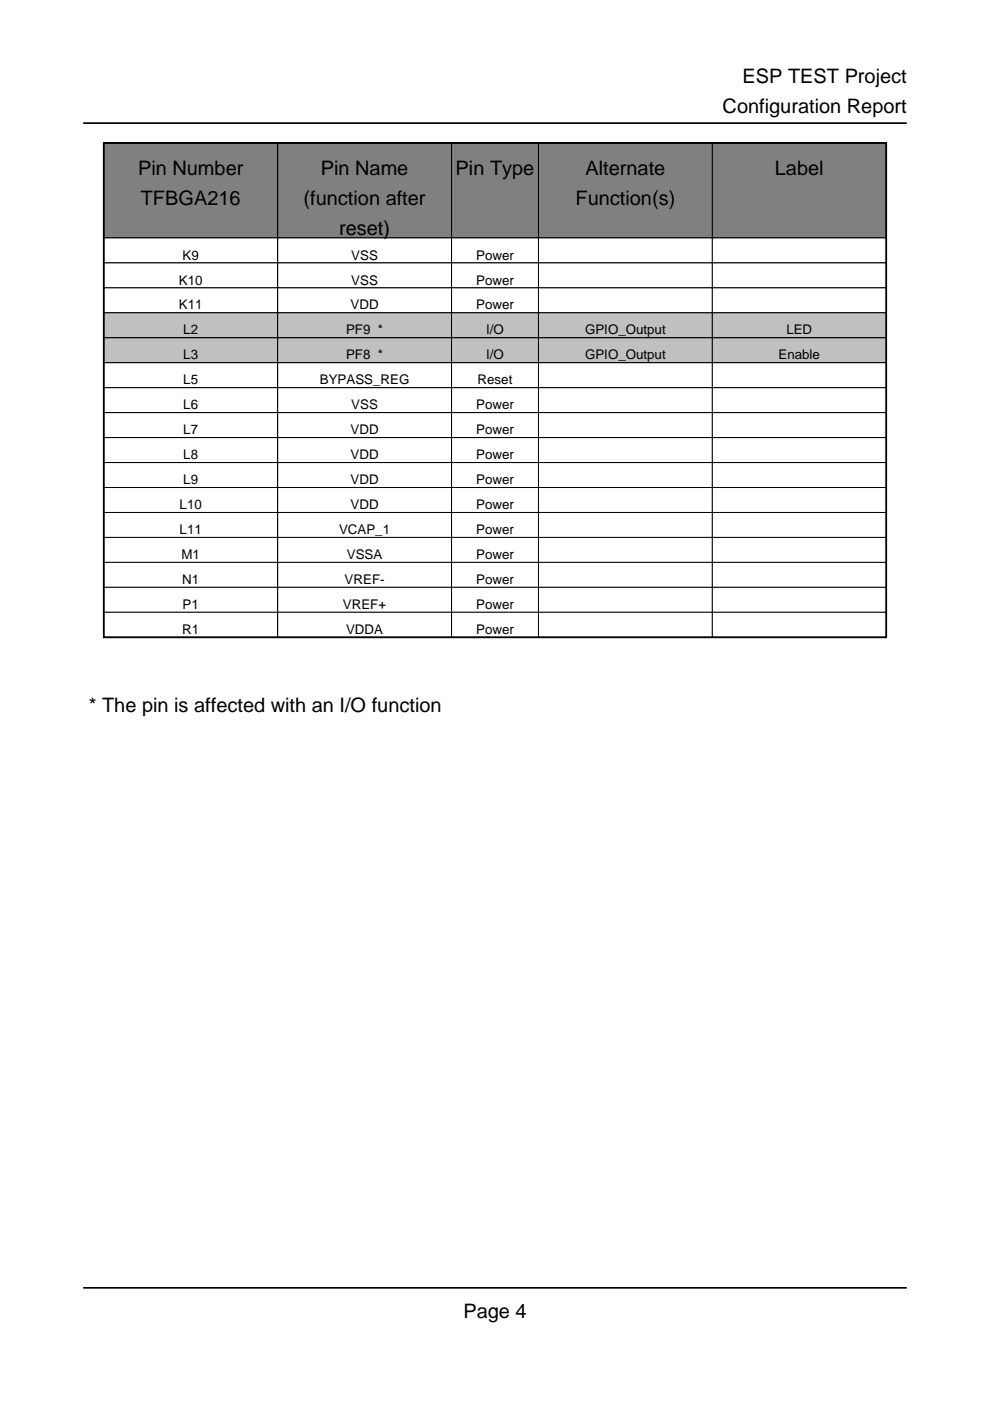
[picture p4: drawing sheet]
<svg xmlns="http://www.w3.org/2000/svg" width="210mm" height="297mm" viewBox="0 0 210 297" stroke-linecap="round" stroke-linejoin="round" font-family="sans-serif">
<defs><g id="words">
<g font-size="4.2">
<text x="157.4" y="17.6">ESP TEST Project</text>
<text x="153.2" y="24">Configuration Report</text>
<text x="29.3" y="37">Pin Number</text>
<text x="68" y="37">Pin Name</text>
<text x="96.6" y="37">Pin Type</text>
<text x="124.1" y="37">Alternate</text>
<text x="164.3" y="37">Label</text>
<text x="29.8" y="43.4">TFBGA216</text>
<text x="64.4" y="43.4">(function after</text>
<text x="122" y="43.4">Function(s)</text>
<text x="71.9" y="49.7">reset)</text>
<text x="18.8" y="151">* The pin is affected with an I/O function</text>
<text x="98.2" y="279.4">Page 4</text>
</g>
<g font-size="2.8">
<text x="38.7" y="55">K9</text>
<text x="74.5" y="55">VSS</text>
<text x="101" y="55">Power</text>
<text x="37.9" y="60.3">K10</text>
<text x="37.9" y="65.6">K11</text>
<text x="74.3" y="65.6">VDD</text>
<text x="74.5" y="60.3">VSS</text>
<text x="101" y="60.3">Power</text>
<text x="101" y="65.6">Power</text>
<text x="38.9" y="70.9">L2</text>
<text x="73.4" y="70.9">PF9 *</text>
<text x="103.1" y="70.9">I/O</text>
<text x="124.1" y="70.9">GPIO_Output</text>
<text x="166.7" y="70.9">LED</text>
<text x="38.9" y="76.2">L3</text>
<text x="73.4" y="76.2">PF8 *</text>
<text x="103.1" y="76.2">I/O</text>
<text x="124.1" y="76.2">GPIO_Output</text>
<text x="165.1" y="76.2">Enable</text>
<text x="38.9" y="81.5">L5</text>
<text x="67.8" y="81.5">BYPASS_REG</text>
<text x="101.3" y="81.5">Reset</text>
<text x="38.9" y="86.8">L6</text>
<text x="74.5" y="86.8">VSS</text>
<text x="101" y="86.8">Power</text>
<text x="38.9" y="92.1">L7</text>
<text x="74.3" y="92.1">VDD</text>
<text x="101" y="92.1">Power</text>
<text x="38.9" y="97.4">L8</text>
<text x="74.3" y="97.4">VDD</text>
<text x="101" y="97.4">Power</text>
<text x="38.1" y="107.9">L10</text>
<text x="38.9" y="102.7">L9</text>
<text x="74.3" y="102.7">VDD</text>
<text x="74.3" y="107.9">VDD</text>
<text x="101" y="102.7">Power</text>
<text x="101" y="107.9">Power</text>
<text x="38.1" y="113.2">L11</text>
<text x="71.9" y="113.2">VCAP_1</text>
<text x="101" y="113.2">Power</text>
<text x="38.5" y="118.5">M1</text>
<text x="73.5" y="118.5">VSSA</text>
<text x="101" y="118.5">Power</text>
<text x="38.6" y="123.8">N1</text>
<text x="73.1" y="123.8">VREF-</text>
<text x="101" y="123.8">Power</text>
<text x="38.7" y="129.1">P1</text>
<text x="72.7" y="129.1">VREF+</text>
<text x="101" y="129.1">Power</text>
<text x="38.6" y="134.4">R1</text>
<text x="73.4" y="134.4">VDDA</text>
<text x="101" y="134.4">Power</text>
</g>
</g></defs>
<path d="M22 30.3h165.9v104.8h-165.9z" fill="none" stroke="#000" stroke-width=".35"/>
<path d="M22 30.3h36.9v20.1h-36.9z" fill="#808080"/>
<path d="M22 30.3h36.9v20.1h-36.9z" fill="none" stroke="#000" stroke-width=".21"/>
<path d="M58.9 30.3h36.8v20.1h-36.8z" fill="#808080"/>
<path d="M58.9 30.3h36.8v20.1h-36.8z" fill="none" stroke="#000" stroke-width=".21"/>
<path d="M95.7 30.3h18.5v20.1h-18.5z" fill="#808080"/>
<path d="M95.7 30.3h18.5v20.1h-18.5z" fill="none" stroke="#000" stroke-width=".21"/>
<path d="M114.2 30.3h36.8v20.1h-36.8z" fill="#808080"/>
<path d="M114.2 30.3h36.8v20.1h-36.8z" fill="none" stroke="#000" stroke-width=".21"/>
<path d="M151 30.3h36.9v20.1h-36.9z" fill="#808080"/>
<path d="M151 30.3h36.9v20.1h-36.9z" fill="none" stroke="#000" stroke-width=".21"/>
<path d="M22 50.4h36.9v5.3h-36.9z" fill="#fff"/>
<path d="M22 50.4h36.9v5.3h-36.9z" fill="none" stroke="#000" stroke-width=".21"/>
<path d="M58.9 50.4h36.8v5.3h-36.8z" fill="#fff"/>
<path d="M58.9 50.4h36.8v5.3h-36.8z" fill="none" stroke="#000" stroke-width=".21"/>
<path d="M95.7 50.4h18.5v5.3h-18.5z" fill="#fff"/>
<path d="M95.7 50.4h18.5v5.3h-18.5z" fill="none" stroke="#000" stroke-width=".21"/>
<path d="M114.2 50.4h36.8v5.3h-36.8z" fill="#fff"/>
<path d="M114.2 50.4h36.8v5.3h-36.8z" fill="none" stroke="#000" stroke-width=".21"/>
<path d="M151 50.4h36.9v5.3h-36.9z" fill="#fff"/>
<path d="M151 50.4h36.9v5.3h-36.9z" fill="none" stroke="#000" stroke-width=".21"/>
<path d="M22 55.7h36.9v5.3h-36.9z" fill="#fff"/>
<path d="M22 55.7h36.9v5.3h-36.9z" fill="none" stroke="#000" stroke-width=".21"/>
<path d="M58.9 55.7h36.8v5.3h-36.8z" fill="#fff"/>
<path d="M58.9 55.7h36.8v5.3h-36.8z" fill="none" stroke="#000" stroke-width=".21"/>
<path d="M95.7 55.7h18.5v5.3h-18.5z" fill="#fff"/>
<path d="M95.7 55.7h18.5v5.3h-18.5z" fill="none" stroke="#000" stroke-width=".21"/>
<path d="M114.2 55.7h36.8v5.3h-36.8z" fill="#fff"/>
<path d="M114.2 55.7h36.8v5.3h-36.8z" fill="none" stroke="#000" stroke-width=".21"/>
<path d="M151 55.7h36.9v5.3h-36.9z" fill="#fff"/>
<path d="M151 55.7h36.9v5.3h-36.9z" fill="none" stroke="#000" stroke-width=".21"/>
<path d="M22 61h36.9v5.3h-36.9z" fill="#fff"/>
<path d="M22 61h36.9v5.3h-36.9z" fill="none" stroke="#000" stroke-width=".21"/>
<path d="M58.9 61h36.8v5.3h-36.8z" fill="#fff"/>
<path d="M58.9 61h36.8v5.3h-36.8z" fill="none" stroke="#000" stroke-width=".21"/>
<path d="M95.7 61h18.5v5.3h-18.5z" fill="#fff"/>
<path d="M95.7 61h18.5v5.3h-18.5z" fill="none" stroke="#000" stroke-width=".21"/>
<path d="M114.2 61h36.8v5.3h-36.8z" fill="#fff"/>
<path d="M114.2 61h36.8v5.3h-36.8z" fill="none" stroke="#000" stroke-width=".21"/>
<path d="M151 61h36.9v5.3h-36.9z" fill="#fff"/>
<path d="M151 61h36.9v5.3h-36.9z" fill="none" stroke="#000" stroke-width=".21"/>
<path d="M22 66.3h36.9v5.3h-36.9z" fill="#c0c0c0"/>
<path d="M22 66.3h36.9v5.3h-36.9z" fill="none" stroke="#000" stroke-width=".21"/>
<path d="M58.9 66.3h36.8v5.3h-36.8z" fill="#c0c0c0"/>
<path d="M58.9 66.3h36.8v5.3h-36.8z" fill="none" stroke="#000" stroke-width=".21"/>
<path d="M95.7 66.3h18.5v5.3h-18.5z" fill="#c0c0c0"/>
<path d="M95.7 66.3h18.5v5.3h-18.5z" fill="none" stroke="#000" stroke-width=".21"/>
<path d="M114.2 66.3h36.8v5.3h-36.8z" fill="#c0c0c0"/>
<path d="M114.2 66.3h36.8v5.3h-36.8z" fill="none" stroke="#000" stroke-width=".21"/>
<path d="M151 66.3h36.9v5.3h-36.9z" fill="#c0c0c0"/>
<path d="M151 66.3h36.9v5.3h-36.9z" fill="none" stroke="#000" stroke-width=".21"/>
<path d="M22 71.6h36.9v5.3h-36.9z" fill="#c0c0c0"/>
<path d="M22 71.6h36.9v5.3h-36.9z" fill="none" stroke="#000" stroke-width=".21"/>
<path d="M58.9 71.6h36.8v5.3h-36.8z" fill="#c0c0c0"/>
<path d="M58.9 71.6h36.8v5.3h-36.8z" fill="none" stroke="#000" stroke-width=".21"/>
<path d="M95.7 71.6h18.5v5.3h-18.5z" fill="#c0c0c0"/>
<path d="M95.7 71.6h18.5v5.3h-18.5z" fill="none" stroke="#000" stroke-width=".21"/>
<path d="M114.2 71.6h36.8v5.3h-36.8z" fill="#c0c0c0"/>
<path d="M114.2 71.6h36.8v5.3h-36.8z" fill="none" stroke="#000" stroke-width=".21"/>
<path d="M151 71.6h36.9v5.3h-36.9z" fill="#c0c0c0"/>
<path d="M151 71.6h36.9v5.3h-36.9z" fill="none" stroke="#000" stroke-width=".21"/>
<path d="M22 76.9h36.9v5.3h-36.9z" fill="#fff"/>
<path d="M22 76.9h36.9v5.3h-36.9z" fill="none" stroke="#000" stroke-width=".21"/>
<path d="M58.9 76.9h36.8v5.3h-36.8z" fill="#fff"/>
<path d="M58.9 76.9h36.8v5.3h-36.8z" fill="none" stroke="#000" stroke-width=".21"/>
<path d="M95.7 76.9h18.5v5.3h-18.5z" fill="#fff"/>
<path d="M95.7 76.9h18.5v5.3h-18.5z" fill="none" stroke="#000" stroke-width=".21"/>
<path d="M114.2 76.9h36.8v5.3h-36.8z" fill="#fff"/>
<path d="M114.2 76.9h36.8v5.3h-36.8z" fill="none" stroke="#000" stroke-width=".21"/>
<path d="M151 76.9h36.9v5.3h-36.9z" fill="#fff"/>
<path d="M151 76.9h36.9v5.3h-36.9z" fill="none" stroke="#000" stroke-width=".21"/>
<path d="M22 82.2h36.9v5.3h-36.9z" fill="#fff"/>
<path d="M22 82.2h36.9v5.3h-36.9z" fill="none" stroke="#000" stroke-width=".21"/>
<path d="M58.9 82.2h36.8v5.3h-36.8z" fill="#fff"/>
<path d="M58.9 82.2h36.8v5.3h-36.8z" fill="none" stroke="#000" stroke-width=".21"/>
<path d="M95.7 82.2h18.5v5.3h-18.5z" fill="#fff"/>
<path d="M95.7 82.2h18.5v5.3h-18.5z" fill="none" stroke="#000" stroke-width=".21"/>
<path d="M114.2 82.2h36.8v5.3h-36.8z" fill="#fff"/>
<path d="M114.2 82.2h36.8v5.3h-36.8z" fill="none" stroke="#000" stroke-width=".21"/>
<path d="M151 82.2h36.9v5.3h-36.9z" fill="#fff"/>
<path d="M151 82.2h36.9v5.3h-36.9z" fill="none" stroke="#000" stroke-width=".21"/>
<path d="M22 87.5h36.9v5.3h-36.9z" fill="#fff"/>
<path d="M22 87.5h36.9v5.3h-36.9z" fill="none" stroke="#000" stroke-width=".21"/>
<path d="M58.9 87.5h36.8v5.3h-36.8z" fill="#fff"/>
<path d="M58.9 87.5h36.8v5.3h-36.8z" fill="none" stroke="#000" stroke-width=".21"/>
<path d="M95.7 87.5h18.5v5.3h-18.5z" fill="#fff"/>
<path d="M95.7 87.5h18.5v5.3h-18.5z" fill="none" stroke="#000" stroke-width=".21"/>
<path d="M114.2 87.5h36.8v5.3h-36.8z" fill="#fff"/>
<path d="M114.2 87.5h36.8v5.3h-36.8z" fill="none" stroke="#000" stroke-width=".21"/>
<path d="M151 87.5h36.9v5.3h-36.9z" fill="#fff"/>
<path d="M151 87.5h36.9v5.3h-36.9z" fill="none" stroke="#000" stroke-width=".21"/>
<path d="M22 92.8h36.9v5.3h-36.9z" fill="#fff"/>
<path d="M22 92.8h36.9v5.3h-36.9z" fill="none" stroke="#000" stroke-width=".21"/>
<path d="M58.9 92.8h36.8v5.3h-36.8z" fill="#fff"/>
<path d="M58.9 92.8h36.8v5.3h-36.8z" fill="none" stroke="#000" stroke-width=".21"/>
<path d="M95.7 92.8h18.5v5.3h-18.5z" fill="#fff"/>
<path d="M95.7 92.8h18.5v5.3h-18.5z" fill="none" stroke="#000" stroke-width=".21"/>
<path d="M114.2 92.8h36.8v5.3h-36.8z" fill="#fff"/>
<path d="M114.2 92.8h36.8v5.3h-36.8z" fill="none" stroke="#000" stroke-width=".21"/>
<path d="M151 92.8h36.9v5.3h-36.9z" fill="#fff"/>
<path d="M151 92.8h36.9v5.3h-36.9z" fill="none" stroke="#000" stroke-width=".21"/>
<path d="M22 98.1h36.9v5.3h-36.9z" fill="#fff"/>
<path d="M22 98.1h36.9v5.3h-36.9z" fill="none" stroke="#000" stroke-width=".21"/>
<path d="M58.9 98.1h36.8v5.3h-36.8z" fill="#fff"/>
<path d="M58.9 98.1h36.8v5.3h-36.8z" fill="none" stroke="#000" stroke-width=".21"/>
<path d="M95.7 98.1h18.5v5.3h-18.5z" fill="#fff"/>
<path d="M95.7 98.1h18.5v5.3h-18.5z" fill="none" stroke="#000" stroke-width=".21"/>
<path d="M114.2 98.1h36.8v5.3h-36.8z" fill="#fff"/>
<path d="M114.2 98.1h36.8v5.3h-36.8z" fill="none" stroke="#000" stroke-width=".21"/>
<path d="M151 98.1h36.9v5.3h-36.9z" fill="#fff"/>
<path d="M151 98.1h36.9v5.3h-36.9z" fill="none" stroke="#000" stroke-width=".21"/>
<path d="M22 103.4h36.9v5.3h-36.9z" fill="#fff"/>
<path d="M22 103.4h36.9v5.3h-36.9z" fill="none" stroke="#000" stroke-width=".21"/>
<path d="M58.9 103.4h36.8v5.3h-36.8z" fill="#fff"/>
<path d="M58.9 103.4h36.8v5.3h-36.8z" fill="none" stroke="#000" stroke-width=".21"/>
<path d="M95.7 103.4h18.5v5.3h-18.5z" fill="#fff"/>
<path d="M95.7 103.4h18.5v5.3h-18.5z" fill="none" stroke="#000" stroke-width=".21"/>
<path d="M114.2 103.4h36.8v5.3h-36.8z" fill="#fff"/>
<path d="M114.2 103.4h36.8v5.3h-36.8z" fill="none" stroke="#000" stroke-width=".21"/>
<path d="M151 103.4h36.9v5.3h-36.9z" fill="#fff"/>
<path d="M151 103.4h36.9v5.3h-36.9z" fill="none" stroke="#000" stroke-width=".21"/>
<path d="M22 108.7h36.9v5.2h-36.9z" fill="#fff"/>
<path d="M22 108.7h36.9v5.2h-36.9z" fill="none" stroke="#000" stroke-width=".21"/>
<path d="M58.9 108.7h36.8v5.2h-36.8z" fill="#fff"/>
<path d="M58.9 108.7h36.8v5.2h-36.8z" fill="none" stroke="#000" stroke-width=".21"/>
<path d="M95.7 108.7h18.5v5.2h-18.5z" fill="#fff"/>
<path d="M95.7 108.7h18.5v5.2h-18.5z" fill="none" stroke="#000" stroke-width=".21"/>
<path d="M114.2 108.7h36.8v5.2h-36.8z" fill="#fff"/>
<path d="M114.2 108.7h36.8v5.2h-36.8z" fill="none" stroke="#000" stroke-width=".21"/>
<path d="M151 108.7h36.9v5.2h-36.9z" fill="#fff"/>
<path d="M151 108.7h36.9v5.2h-36.9z" fill="none" stroke="#000" stroke-width=".21"/>
<path d="M22 113.9h36.9v5.3h-36.9z" fill="#fff"/>
<path d="M22 113.9h36.9v5.3h-36.9z" fill="none" stroke="#000" stroke-width=".21"/>
<path d="M58.9 113.9h36.8v5.3h-36.8z" fill="#fff"/>
<path d="M58.9 113.9h36.8v5.3h-36.8z" fill="none" stroke="#000" stroke-width=".21"/>
<path d="M95.7 113.9h18.5v5.3h-18.5z" fill="#fff"/>
<path d="M95.7 113.9h18.5v5.3h-18.5z" fill="none" stroke="#000" stroke-width=".21"/>
<path d="M114.2 113.9h36.8v5.3h-36.8z" fill="#fff"/>
<path d="M114.2 113.9h36.8v5.3h-36.8z" fill="none" stroke="#000" stroke-width=".21"/>
<path d="M151 113.9h36.9v5.3h-36.9z" fill="#fff"/>
<path d="M151 113.9h36.9v5.3h-36.9z" fill="none" stroke="#000" stroke-width=".21"/>
<path d="M22 119.2h36.9v5.3h-36.9z" fill="#fff"/>
<path d="M22 119.2h36.9v5.3h-36.9z" fill="none" stroke="#000" stroke-width=".21"/>
<path d="M58.9 119.2h36.8v5.3h-36.8z" fill="#fff"/>
<path d="M58.9 119.2h36.8v5.3h-36.8z" fill="none" stroke="#000" stroke-width=".21"/>
<path d="M95.7 119.2h18.5v5.3h-18.5z" fill="#fff"/>
<path d="M95.7 119.2h18.5v5.3h-18.5z" fill="none" stroke="#000" stroke-width=".21"/>
<path d="M114.2 119.2h36.8v5.3h-36.8z" fill="#fff"/>
<path d="M114.2 119.2h36.8v5.3h-36.8z" fill="none" stroke="#000" stroke-width=".21"/>
<path d="M151 119.2h36.9v5.3h-36.9z" fill="#fff"/>
<path d="M151 119.2h36.9v5.3h-36.9z" fill="none" stroke="#000" stroke-width=".21"/>
<path d="M22 124.5h36.9v5.3h-36.9z" fill="#fff"/>
<path d="M22 124.5h36.9v5.3h-36.9z" fill="none" stroke="#000" stroke-width=".21"/>
<path d="M58.9 124.5h36.8v5.3h-36.8z" fill="#fff"/>
<path d="M58.9 124.5h36.8v5.3h-36.8z" fill="none" stroke="#000" stroke-width=".21"/>
<path d="M95.7 124.5h18.5v5.3h-18.5z" fill="#fff"/>
<path d="M95.7 124.5h18.5v5.3h-18.5z" fill="none" stroke="#000" stroke-width=".21"/>
<path d="M114.2 124.5h36.8v5.3h-36.8z" fill="#fff"/>
<path d="M114.2 124.5h36.8v5.3h-36.8z" fill="none" stroke="#000" stroke-width=".21"/>
<path d="M151 124.5h36.9v5.3h-36.9z" fill="#fff"/>
<path d="M151 124.5h36.9v5.3h-36.9z" fill="none" stroke="#000" stroke-width=".21"/>
<path d="M22 129.8h36.9v5.3h-36.9z" fill="#fff"/>
<path d="M22 129.8h36.9v5.3h-36.9z" fill="none" stroke="#000" stroke-width=".21"/>
<path d="M58.9 129.8h36.8v5.3h-36.8z" fill="#fff"/>
<path d="M58.9 129.8h36.8v5.3h-36.8z" fill="none" stroke="#000" stroke-width=".21"/>
<path d="M95.7 129.8h18.5v5.3h-18.5z" fill="#fff"/>
<path d="M95.7 129.8h18.5v5.3h-18.5z" fill="none" stroke="#000" stroke-width=".21"/>
<path d="M114.2 129.8h36.8v5.3h-36.8z" fill="#fff"/>
<path d="M114.2 129.8h36.8v5.3h-36.8z" fill="none" stroke="#000" stroke-width=".21"/>
<path d="M151 129.8h36.9v5.3h-36.9z" fill="#fff"/>
<path d="M151 129.8h36.9v5.3h-36.9z" fill="none" stroke="#000" stroke-width=".21"/>
<path d="M17.6 26.1h174.7M22 30.3h165.9v104.8h-165.9zM17.6 273h174.7" fill="none" stroke="#000" stroke-width=".35"/>
<use href="#words"/>
</svg>
